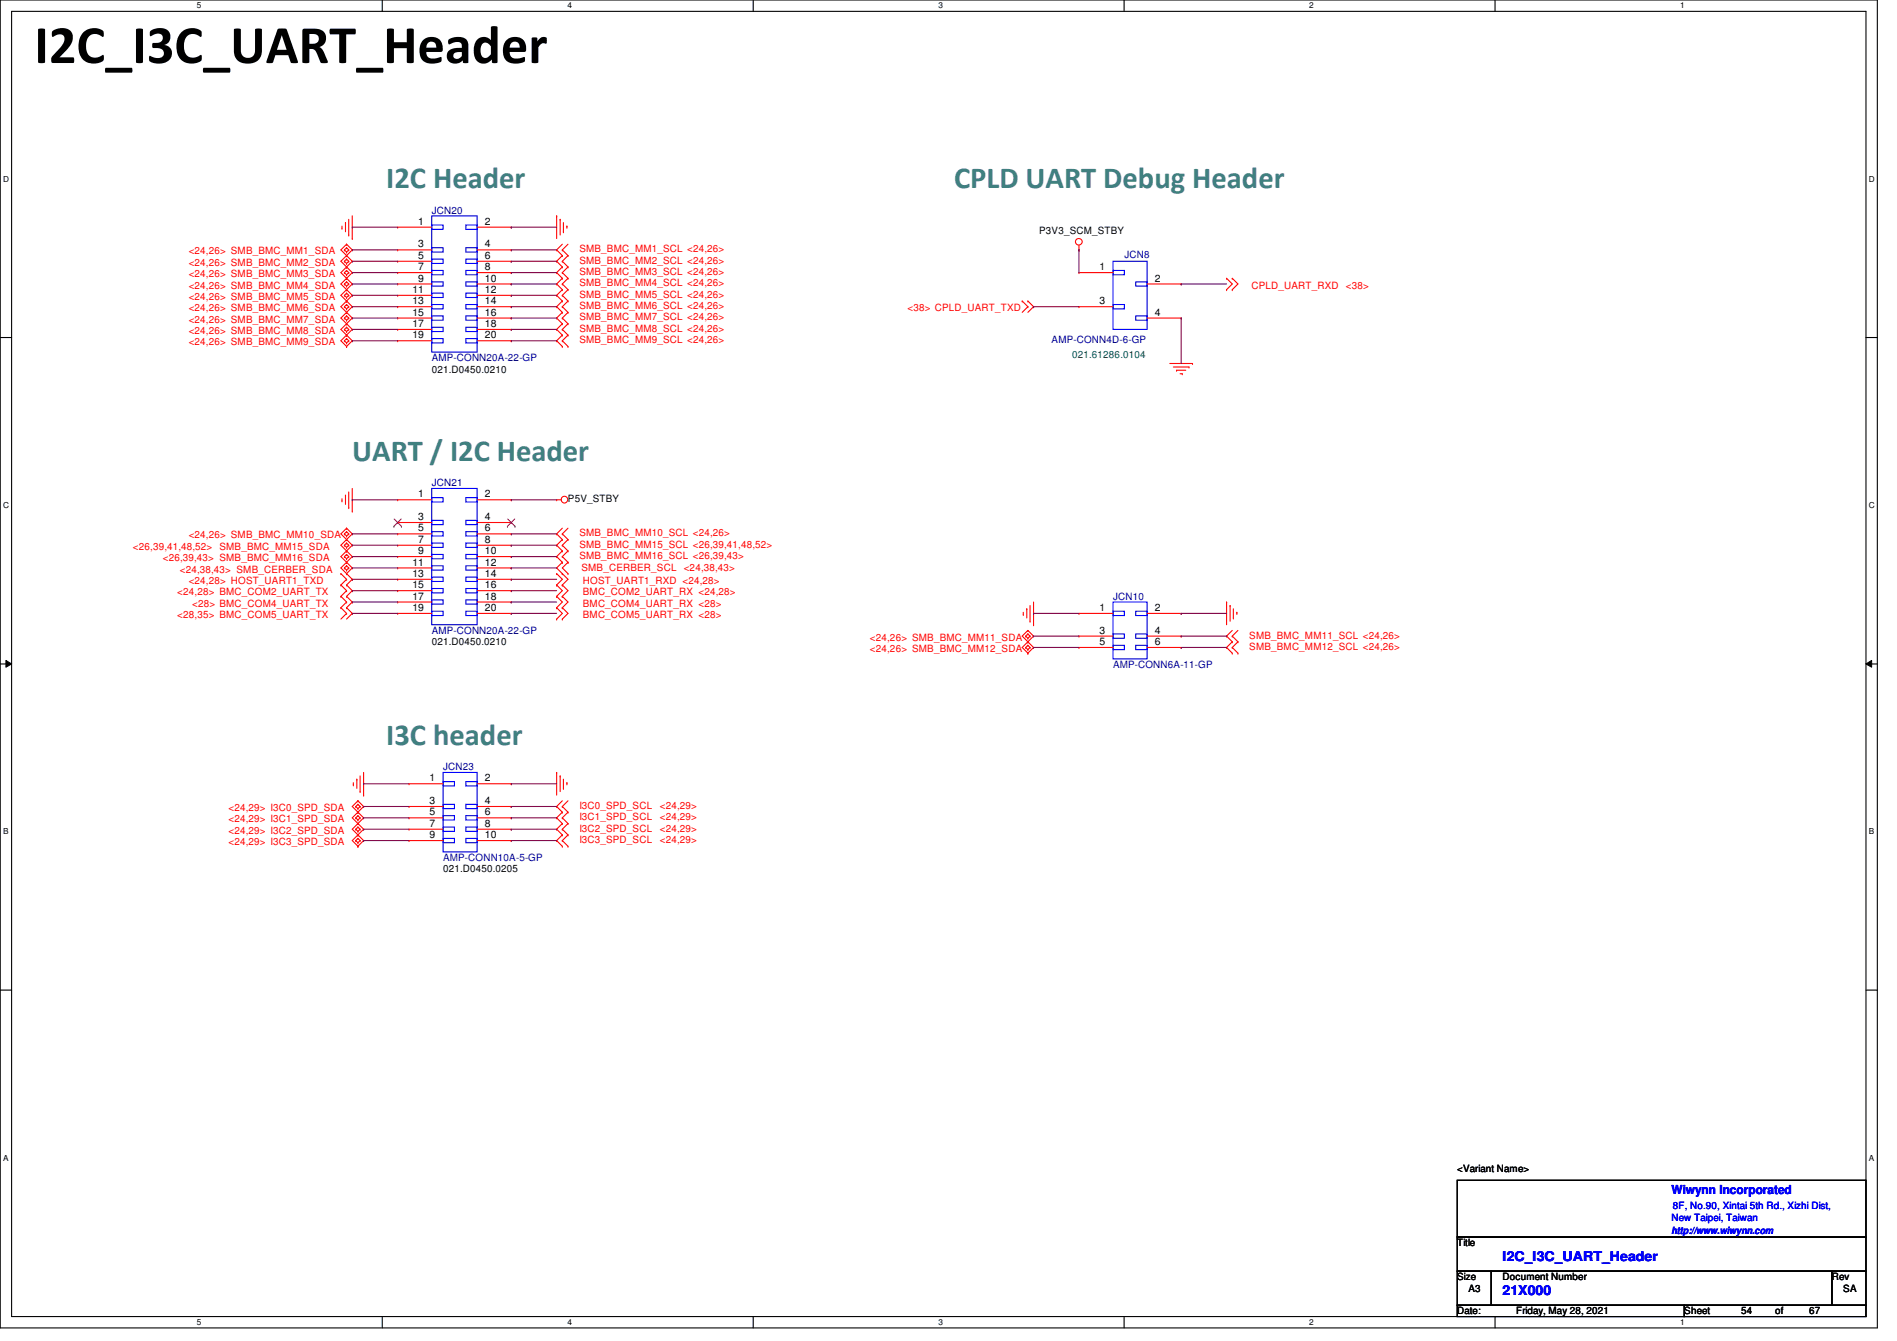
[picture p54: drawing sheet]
<svg xmlns="http://www.w3.org/2000/svg" width="297mm" height="210mm" viewBox="0 0 297 210" stroke-linecap="round" stroke-linejoin="round" font-family="sans-serif">
<defs><g id="words">
<text font-size="8.5" x="5.4" y="9.9">I2C_I3C_UART_Header</text>
<g font-size="4.8" fill="#408080">
<text x="60.5" y="29.5">I2C Header</text>
<text x="149.4" y="29.5">CPLD UART Debug Header</text>
<text x="55.2" y="72.1">UART / I2C Header</text>
<text x="60.5" y="116.6">I3C header</text>
</g>
<g font-size="2.1" fill="#00f">
<text x="235.3" y="197.4">I2C_I3C_UART_Header</text>
<text x="235.3" y="202.7">21X000</text>
</g>
<text font-size="1.9" fill="#00f" x="261.7" y="186.9">Wiwynn Incorporated</text>
<g font-size="1.6">
<text x="65.5" y="35.2">1</text>
<text x="75.9" y="35.2">2</text>
<text x="65.5" y="38.7">3</text>
<text x="65.5" y="40.5">5</text>
<text x="75.9" y="38.7">4</text>
<text x="75.9" y="40.5">6</text>
<text x="162.7" y="36.7">P3V3_SCM_STBY</text>
<text x="64.6" y="45.8">11</text>
<text x="64.6" y="47.6">13</text>
<text x="65.5" y="42.3">7</text>
<text x="65.5" y="44.1">9</text>
<text x="75.9" y="42.3">8</text>
<text x="75.9" y="44.1">10</text>
<text x="75.9" y="45.8">12</text>
<text x="75.9" y="47.6">14</text>
<text x="172.2" y="42.3">1</text>
<text x="172.2" y="47.6">3</text>
<text x="180.8" y="44.1">2</text>
<text x="64.6" y="49.4">15</text>
<text x="64.6" y="51.2">17</text>
<text x="64.6" y="53">19</text>
<text x="75.9" y="49.4">16</text>
<text x="75.9" y="51.2">18</text>
<text x="75.9" y="53">20</text>
<text x="180.8" y="49.4">4</text>
<text x="67.6" y="58.3">021.D0450.0210</text>
<text x="65.5" y="77.9">1</text>
<text x="75.9" y="77.9">2</text>
<text x="65.5" y="81.4">3</text>
<text x="65.5" y="83.2">5</text>
<text x="75.9" y="81.4">4</text>
<text x="75.9" y="83.2">6</text>
<text x="88.9" y="78.6">P5V_STBY</text>
<text x="64.6" y="88.5">11</text>
<text x="65.5" y="85">7</text>
<text x="65.5" y="86.7">9</text>
<text x="75.9" y="85">8</text>
<text x="75.9" y="86.7">10</text>
<text x="75.9" y="88.5">12</text>
<text x="64.6" y="90.3">13</text>
<text x="64.6" y="92.1">15</text>
<text x="64.6" y="93.9">17</text>
<text x="64.6" y="95.6">19</text>
<text x="75.9" y="90.3">14</text>
<text x="75.9" y="92.1">16</text>
<text x="75.9" y="93.9">18</text>
<text x="75.9" y="95.6">20</text>
<text x="172.2" y="95.6">1</text>
<text x="180.8" y="95.6">2</text>
<text x="67.6" y="101">021.D0450.0210</text>
<text x="172.2" y="99.2">3</text>
<text x="172.2" y="101">5</text>
<text x="180.8" y="99.2">4</text>
<text x="180.8" y="101">6</text>
<text x="67.3" y="122.3">1</text>
<text x="67.3" y="125.9">3</text>
<text x="75.9" y="122.3">2</text>
<text x="75.9" y="125.9">4</text>
<text x="67.3" y="127.6">5</text>
<text x="67.3" y="129.4">7</text>
<text x="67.3" y="131.2">9</text>
<text x="75.9" y="127.6">6</text>
<text x="75.9" y="129.4">8</text>
<text x="75.9" y="131.2">10</text>
<text x="69.4" y="136.6">021.D0450.0205</text>
<text x="228.2" y="183.5">&lt;Variant Name&gt;</text>
<text x="228.2" y="195.1">Title</text>
<text x="228.2" y="200.4">Size</text>
<text x="230" y="202.2">A3</text>
<text x="235.3" y="200.4">Document Number</text>
<text x="286.8" y="200.4">Rev</text>
<text x="288.6" y="202.2">SA</text>
<text x="228.2" y="205.7">Date:</text>
<text x="237.4" y="205.7">Friday, May 28, 2021</text>
<text x="263.7" y="205.7">Sheet</text>
<text x="272.6" y="205.7">54</text>
<text x="278" y="205.7">of</text>
<text x="283.3" y="205.7">67</text>
</g>
<g font-size="1.6" fill="#000080">
<text x="67.6" y="33.4">JCN20</text>
<text x="176.1" y="40.4">JCN8</text>
<text x="164.7" y="53.7">AMP-CONN4D-6-GP</text>
<text x="67.6" y="56.6">AMP-CONN20A-22-GP</text>
<text x="67.6" y="76.1">JCN21</text>
<text x="174.3" y="93.9">JCN10</text>
<text x="67.6" y="99.2">AMP-CONN20A-22-GP</text>
<text x="174.3" y="104.6">AMP-CONN6A-11-GP</text>
<text x="69.4" y="120.6">JCN23</text>
<text x="69.4" y="134.8">AMP-CONN10A-5-GP</text>
</g>
<g font-size="1.6" fill="#f00">
<text x="29.5" y="39.8">&lt;24,26&gt; SMB_BMC_MM1_SDA</text>
<text x="29.5" y="41.6">&lt;24,26&gt; SMB_BMC_MM2_SDA</text>
<text x="90.7" y="39.5">SMB_BMC_MM1_SCL &lt;24,26&gt;</text>
<text x="90.7" y="41.3">SMB_BMC_MM2_SCL &lt;24,26&gt;</text>
<text x="29.5" y="43.4">&lt;24,26&gt; SMB_BMC_MM3_SDA</text>
<text x="29.5" y="45.2">&lt;24,26&gt; SMB_BMC_MM4_SDA</text>
<text x="29.5" y="46.9">&lt;24,26&gt; SMB_BMC_MM5_SDA</text>
<text x="90.7" y="43.1">SMB_BMC_MM3_SCL &lt;24,26&gt;</text>
<text x="90.7" y="44.8">SMB_BMC_MM4_SCL &lt;24,26&gt;</text>
<text x="90.7" y="46.6">SMB_BMC_MM5_SCL &lt;24,26&gt;</text>
<text x="196" y="45.2">CPLD_UART_RXD</text>
<text x="210.7" y="45.2">&lt;38&gt;</text>
<text x="29.5" y="48.7">&lt;24,26&gt; SMB_BMC_MM6_SDA</text>
<text x="29.5" y="50.5">&lt;24,26&gt; SMB_BMC_MM7_SDA</text>
<text x="29.5" y="52.3">&lt;24,26&gt; SMB_BMC_MM8_SDA</text>
<text x="90.7" y="48.4">SMB_BMC_MM6_SCL &lt;24,26&gt;</text>
<text x="90.7" y="50.2">SMB_BMC_MM7_SCL &lt;24,26&gt;</text>
<text x="90.7" y="51.9">SMB_BMC_MM8_SCL &lt;24,26&gt;</text>
<text x="90.7" y="53.7">SMB_BMC_MM9_SCL &lt;24,26&gt;</text>
<text x="142.1" y="48.7">&lt;38&gt; CPLD_UART_TXD</text>
<text x="29.5" y="54.1">&lt;24,26&gt; SMB_BMC_MM9_SDA</text>
<text x="90.7" y="83.9">SMB_BMC_MM10_SCL &lt;24,26&gt;</text>
<text x="20.8" y="86.1">&lt;26,39,41,48,52&gt;</text>
<text x="25.5" y="87.8">&lt;26,39,43&gt; SMB_BMC_MM16_SDA</text>
<text x="28.1" y="89.6">&lt;24,38,43&gt; SMB_CERBER_SDA</text>
<text x="29.5" y="84.3">&lt;24,26&gt; SMB_BMC_MM10_SDA</text>
<text x="34.4" y="86.1">SMB_BMC_MM15_SDA</text>
<text x="90.7" y="85.7">SMB_BMC_MM15_SCL &lt;26,39,41,48,52&gt;</text>
<text x="90.7" y="87.5">SMB_BMC_MM16_SCL &lt;26,39,43&gt;</text>
<text x="91.1" y="89.5">SMB_CERBER_SCL</text>
<text x="107.1" y="89.5">&lt;24,38,43&gt;</text>
<text x="27.8" y="93.2">&lt;24,28&gt; BMC_COM2_UART_TX</text>
<text x="29.5" y="91.4">&lt;24,28&gt; HOST_UART1_TXD</text>
<text x="30.1" y="95">&lt;28&gt; BMC_COM4_UART_TX</text>
<text x="91.3" y="91.4">HOST_UART1_RXD &lt;24,28&gt;</text>
<text x="91.3" y="93.2">BMC_COM2_UART_RX &lt;24,28&gt;</text>
<text x="91.3" y="95">BMC_COM4_UART_RX &lt;28&gt;</text>
<text x="27.8" y="96.7">&lt;28,35&gt; BMC_COM5_UART_TX</text>
<text x="91.3" y="96.7">BMC_COM5_UART_RX &lt;28&gt;</text>
<text x="136.2" y="100.3">&lt;24,26&gt; SMB_BMC_MM11_SDA</text>
<text x="195.6" y="99.9">SMB_BMC_MM11_SCL &lt;24,26&gt;</text>
<text x="195.6" y="101.7">SMB_BMC_MM12_SCL &lt;24,26&gt;</text>
<text x="136.2" y="102.1">&lt;24,26&gt; SMB_BMC_MM12_SDA</text>
<text x="35.8" y="127">&lt;24,29&gt; I3C0_SPD_SDA</text>
<text x="35.8" y="128.7">&lt;24,29&gt; I3C1_SPD_SDA</text>
<text x="35.8" y="130.5">&lt;24,29&gt; I3C2_SPD_SDA</text>
<text x="90.7" y="126.6">I3C0_SPD_SCL</text>
<text x="90.7" y="128.4">I3C1_SPD_SCL</text>
<text x="90.7" y="130.2">I3C2_SPD_SCL</text>
<text x="90.7" y="132">I3C3_SPD_SCL</text>
<text x="103.3" y="126.6">&lt;24,29&gt;</text>
<text x="103.3" y="128.4">&lt;24,29&gt;</text>
<text x="103.3" y="130.2">&lt;24,29&gt;</text>
<text x="103.3" y="132">&lt;24,29&gt;</text>
<text x="35.8" y="132.3">&lt;24,29&gt; I3C3_SPD_SDA</text>
</g>
<text font-size="1.6" fill="#008000" x="167.9" y="56">021.61286.0104</text>
<g font-size="1.6" fill="#00f">
<text x="261.7" y="191.1">New Taipei, Taiwan</text>
<text x="262" y="189.2">8F, No.90, Xintai 5th Rd., Xizhi Dist,</text>
<text x="261.7" y="193.1">http://www.wiwynn.com</text>
</g>
<g font-size="1.3">
<text x="30.8" y="1.3">5</text>
<text x="88.9" y="1.3">4</text>
<text x="146.9" y="1.3">3</text>
<text x="205" y="1.3">2</text>
<text x="263.1" y="1.3">1</text>
<text x=".5" y="28.4">D</text>
<text x="292.6" y="28.4">D</text>
<text x=".5" y="79.5">C</text>
<text x="292.6" y="79.5">C</text>
<text x=".5" y="130.6">B</text>
<text x="292.6" y="130.6">B</text>
<text x=".5" y="181.7">A</text>
<text x="292.6" y="181.7">A</text>
<text x="30.8" y="207.4">5</text>
<text x="88.9" y="207.4">4</text>
<text x="146.9" y="207.4">3</text>
<text x="205" y="207.4">2</text>
<text x="263.1" y="207.4">1</text>
</g>
</g></defs>
<path d="M0 0h294v207.9h-294zM1.8 1.8h290.4v204.3h-290.4z" fill="none" stroke="#000" stroke-width=".17"/>
<g fill="#fff">
<path d="M30.8 .2h.7v1.4h-.7z"/>
<path d="M30.8 206.2h.7v1.4h-.7z"/>
</g>
<path d="M59.9 0v1.8M59.9 206.1v1.8" fill="none" stroke="#000" stroke-width=".17"/>
<g fill="#fff">
<path d="M88.9 .2h.6v1.4h-.6z"/>
<path d="M88.9 206.2h.6v1.4h-.6z"/>
</g>
<path d="M117.9 0v1.8M117.9 206.1v1.8" fill="none" stroke="#000" stroke-width=".17"/>
<g fill="#fff">
<path d="M146.9 .2h.7v1.4h-.7z"/>
<path d="M146.9 206.2h.7v1.4h-.7z"/>
</g>
<path d="M176 0v1.8M176 206.1v1.8" fill="none" stroke="#000" stroke-width=".17"/>
<g fill="#fff">
<path d="M205 .2h.7v1.4h-.7z"/>
<path d="M205 206.2h.7v1.4h-.7z"/>
</g>
<path d="M234.1 0v1.8M234.1 206.1v1.8" fill="none" stroke="#000" stroke-width=".17"/>
<g fill="#fff">
<path d="M263.1 .2h.7v1.4h-.7z"/>
<path d="M263.1 206.2h.7v1.4h-.7z"/>
<path d="M.5 27.3h.9v1.4h-.9z"/>
<path d="M292.6 27.3h.9v1.4h-.9z"/>
<path d="M.5 78.4h.9v1.4h-.9z"/>
<path d="M292.6 78.4h.9v1.4h-.9z"/>
</g>
<path d="M0 52.8h1.8M292.2 52.8h1.8" fill="none" stroke="#000" stroke-width=".17"/>
<g fill="#fff">
<path d="M.5 129.5h.8v1.4h-.8z"/>
<path d="M292.6 129.5h.9v1.4h-.9z"/>
</g>
<path d="M0 103.9h1.8M292.2 103.9h1.8" fill="none" stroke="#000" stroke-width=".17"/>
<path d="M.9 103.4l.9 .5-.9 .5zM292.2 103.9l.9-.5v1z" fill="#000"/>
<path d="M.9 103.4l.9 .5-.9 .5zM292.2 103.9l.9-.5v1z" fill="none" stroke="#000" stroke-width=".16"/>
<g fill="#fff">
<path d="M.5 180.5h.8v1.4h-.8z"/>
<path d="M292.6 180.5h.9v1.4h-.9z"/>
</g>
<path d="M0 155h1.8M292.2 155h1.8M228.2 184.7h64v8.9h-64zM228.2 193.6h64v5.4h-64zM228.2 199h5.3v5.3h-5.3zM233.5 199h53.3v5.3h-53.3zM286.8 199h5.4v5.3h-5.4zM228.2 204.3h35.5v1.8h-35.5zM263.7 204.3h28.5v1.8h-28.5z" fill="none" stroke="#000" stroke-width=".17"/>
<g fill="none" stroke="#f00" stroke-width=".17">
<path d="M53.5 35.7h.1M53.5 35.4v.3M53.9 39.1h.1M53.9 39.1l.4 .4M54.1 34.8h.1M54.1 34.8v1.5M54.3 38.2h.1M54.3 39.5h.1M54.3 38.8h.1M54.3 38.2l-.9 .9 1.8 1.8-1.8 1.8 1.8 1.7-1.8 1.8 1.8 1.8-1.8 1.8 1.8 1.8-1.8 1.7 .9 .9M54.3 38.2l.9 .9-1.8 1.8 1.8 1.8-1.8 1.7 1.8 1.8-1.8 1.8 1.8 1.8-1.8 1.8 1.8 1.7-.9 .9M54.3 38.8l.3 .3"/>
<path d="M54.3 38.8l-.4 .3M54.6 36.8h.1M54.6 39.1h.1M54.6 34.3v2.5M54.6 39.1l-.3 .4M55.2 37.3h.1M55.2 33.8v3.5M62.3 35.6h.1M62.3 39.1h.1M62.3 35.6h5.3M62.3 39.1h5.3M74.7 35.6h5.3"/>
<path d="M74.7 39.1h5.3M80 35.6h.1M80 39.1h.1M87.2 33.8h.1M87.2 39.1h.1M87.2 33.8v3.5M87.2 39.1l.8 .9M87.7 34.3h.1M87.7 34.3v2.5M88 39.1h.1M88 39.1l.9 .9M88 38.2l-.8 .9"/>
<path d="M88.2 36.3h.1M88.2 34.8v1.5M88.8 35.4h.1M88.8 35.4v.3M88.9 38.2l-.9 .9M168.9 39.1h.1M168.9 38.4v.7M53.9 40.9h.1M53.9 42.7h.1M53.9 44.4h.1M53.9 46.2h.1M53.9 48h.1"/>
<path d="M53.9 49.8h.1M53.9 51.6h.1M53.9 53.3h.1M53.9 40.9l.4 .3M53.9 42.7l.4 .3M53.9 44.4l.4 .4M53.9 46.2l.4 .4M53.9 48l.4 .3M53.9 49.8l.4 .3M53.9 51.6l.4 .3M53.9 53.3l.4 .4M54.3 40h.1"/>
<path d="M54.3 41.8h.1M54.3 41.2h.1M54.3 40.6h.1M54.3 43.6h.1M54.3 43h.1M54.3 42.3h.1M54.3 45.3h.1M54.3 44.8h.1M54.3 44.1h.1M54.3 47.1h.1M54.3 46.6h.1M54.3 45.9h.1"/>
<path d="M54.3 48.9h.1M54.3 48.3h.1M54.3 47.7h.1M54.3 50.7h.1M54.3 50.1h.1M54.3 49.4h.1M54.3 52.5h.1M54.3 51.9h.1M54.3 51.2h.1M54.3 54.2h.1M54.3 53.7h.1M54.3 53h.1"/>
<path d="M54.3 40.6l.3 .3M54.3 40.6l-.4 .3M54.3 42.3l.3 .4M54.3 42.3l-.4 .4M54.3 44.1l.3 .3M54.3 44.1l-.4 .3M54.3 45.9l.3 .3M54.3 45.9l-.4 .3M54.3 47.7l.3 .3M54.3 47.7l-.4 .3M54.3 49.4l.3 .4M54.3 49.4l-.4 .4"/>
<path d="M54.3 51.2l.3 .4M54.3 51.2l-.4 .4M54.3 53l.3 .3M54.3 53l-.4 .3M54.6 40.9h.1M54.6 42.7h.1M54.6 44.4h.1M54.6 46.2h.1M54.6 48h.1M54.6 49.8h.1M54.6 51.6h.1M54.6 53.3h.1"/>
<path d="M54.6 40.9l-.3 .3M54.6 42.7l-.3 .3M54.6 44.4l-.3 .4M54.6 46.2l-.3 .4M54.6 48l-.3 .3M54.6 49.8l-.3 .3M54.6 51.6l-.3 .3M54.6 53.3l-.3 .4M62.3 40.9h.1M62.3 42.7h.1M62.3 44.4h.1M62.3 46.2h.1"/>
<path d="M62.3 48h.1M62.3 49.8h.1M62.3 51.6h.1M62.3 53.3h.1M62.3 42.7h5.3M62.3 48h5.3M62.3 44.4h5.3M62.3 49.8h5.3M62.3 40.9h5.3M62.3 46.2h5.3M62.3 51.6h5.3M62.3 53.3h5.3"/>
<path d="M74.7 42.7h5.3M74.7 48h5.3M74.7 44.4h5.3M74.7 49.8h5.3M74.7 40.9h5.3M74.7 46.2h5.3M74.7 51.6h5.3M74.7 53.3h5.3M80 40.9h.1M80 42.7h.1M80 44.4h.1M80 46.2h.1"/>
<path d="M80 48h.1M80 49.8h.1M80 51.6h.1M80 53.3h.1M87.2 40.9h.1M87.2 42.7h.1M87.2 44.4h.1M87.2 46.2h.1M87.2 48h.1M87.2 49.8h.1M87.2 51.6h.1M87.2 53.3h.1"/>
<path d="M87.2 40.9l.8 .9M87.2 42.7l.8 .9M87.2 44.4l.8 .9M87.2 46.2l.8 .9M87.2 48l.8 .9M87.2 49.8l.8 .9M87.2 51.6l.8 .9M87.2 53.3l.8 .9M88 40h.1M88 40.9h.1M88 41.8h.1M88 42.7h.1"/>
<path d="M88 43.6h.1M88 44.4h.1M88 45.3h.1M88 46.2h.1M88 47.1h.1M88 48h.1M88 48.9h.1M88 49.8h.1M88 50.7h.1M88 51.6h.1M88 52.5h.1M88 53.3h.1"/>
<path d="M88 54.2h.1M88 40.9l.9 .9M88 40l-.8 .9M88 42.7l.9 .9M88 41.8l-.8 .9M88 44.4l.9 .9M88 43.6l-.8 .8M88 46.2l.9 .9M88 45.3l-.8 .9M88 48l.9 .9M88 47.1l-.8 .9M88 49.8l.9 .9"/>
<path d="M88 48.9l-.8 .9M88 51.6l.9 .9M88 50.7l-.8 .9M88 53.3l.9 .9M88 52.5l-.8 .8M88.9 40h.1M88.9 41.8h.1M88.9 43.6h.1M88.9 45.3h.1M88.9 47.1h.1M88.9 48.9h.1M88.9 50.7h.1"/>
<path d="M88.9 52.5h.1M88.9 54.2h.1M88.9 40l-.9 .9M88.9 41.8l-.9 .9M88.9 43.6l-.9 .8M88.9 45.3l-.9 .9M88.9 47.1l-.9 .9M88.9 48.9l-.9 .9M88.9 50.7l-.9 .9M88.9 52.5l-.9 .8M160.1 47.1h.1M160.1 47.1l.8 .9"/>
<path d="M160.9 48h.1M160.9 47.1h.1M160.9 48l-.8 .9M160.9 47.1l.9 .9M161.8 48h.1M161.8 48l-.9 .9M168.9 42.7h.1M168.9 48h.1M168.9 42.7h5.4M168.9 48h5.4M179.6 44.4h5.4M179.6 49.8h5.4"/>
<path d="M183.2 56.9h3.5M183.7 57.4h2.5M184.2 58h.1M184.2 58h1.5M184.8 58.5h.3M185 44.4h.1M185 49.8h.1M185.1 58.5h.1M186.2 57.4h.1M186.7 56.9h.1M192.1 43.6h.1M192.1 45.3h.1"/>
<path d="M192.1 43.6l.9 .8-.9 .9M193 43.6h.1M193 45.3h.1M193 43.6l.8 .8-.8 .9M53.5 78.4h.1M53.5 78.1v.3M54.1 77.5h.1M54.1 77.5v1.5M54.6 79.5h.1M54.6 77v2.5M55.2 76.5v3.5M62.3 78.2h.1"/>
<path d="M62.3 78.2h5.3M74.7 78.2h5.3M80 78.2h.1M87.2 78.2h.1M87.2 78.2h.7M53.4 89.8h.1M53.4 91.6h.1M53.4 93.3h.1M53.4 95.1h.1M53.4 89.8l.9 .9M53.4 91.6l.9 .9M53.4 93.3l.9 .9"/>
<path d="M53.4 95.1l.9 .9M53.9 83.6h.1M53.9 85.3h.1M53.9 87.1h.1M53.9 88.9h.1M53.9 83.6l.4 .3M53.9 85.3l.4 .4M53.9 87.1l.4 .4M53.9 88.9l.4 .3M54.3 82.7h.1M54.3 84.5h.1M54.3 83.9h.1"/>
<path d="M54.3 83.2h.1M54.3 86.2h.1M54.3 85.7h.1M54.3 85h.1M54.3 88h.1M54.3 87.5h.1M54.3 86.8h.1M54.3 89.8h.1M54.3 89.2h.1M54.3 88.6h.1M54.3 90.7h.1M54.3 92.5h.1"/>
<path d="M54.3 91.6h.1M54.3 94.2h.1M54.3 93.3h.1M54.3 96h.1M54.3 95.1h.1M54.3 82.7l-.9 .9 1.8 1.7-1.8 1.8 1.8 1.8-.9 .9M54.3 82.7l.9 .9-1.8 1.7 1.8 1.8-1.8 1.8 1.8 1.8M54.3 83.2l.3 .4M54.3 83.2l-.4 .4M54.3 85l.3 .3M54.3 85l-.4 .3M54.3 86.8l.3 .3"/>
<path d="M54.3 86.8l-.4 .3M54.3 88.6l.3 .3M54.3 88.6l-.4 .3M54.3 90.7l-.9 .9M54.3 92.5l-.9 .8M54.3 91.6l.9 .9M54.3 94.2l-.9 .9M54.3 93.3l.9 .9M54.3 96l-.9 .9M54.3 95.1l.9 .9M54.6 83.6h.1M54.6 85.3h.1"/>
<path d="M54.6 87.1h.1M54.6 88.9h.1M54.6 83.6l-.3 .3M54.6 85.3l-.3 .4M54.6 87.1l-.3 .4M54.6 88.9l-.3 .3M55.2 80h.1M55.2 90.7h.1M55.2 92.5h.1M55.2 94.2h.1M55.2 96h.1M55.2 90.7l-.9 .9"/>
<path d="M55.2 92.5l-.9 .8M55.2 94.2l-.9 .9M55.2 96l-.9 .9M62.3 81.8h.1M62.3 83.6h.1M62.3 85.3h.1M62.3 87.1h.1M62.3 88.9h.1M62.3 90.7h.1M62.3 92.5h.1M62.3 94.2h.1M62.3 96h.1"/>
<path d="M62.3 96h5.3M62.3 81.8h5.3M62.3 83.6h5.3M62.3 85.3h5.3M62.3 87.1h5.3M62.3 88.9h5.3M62.3 90.7h5.3M62.3 92.5h5.3M62.3 94.2h5.3M74.7 96h5.3M74.7 81.8h5.3M74.7 83.6h5.3"/>
<path d="M74.7 85.3h5.3M74.7 87.1h5.3M74.7 88.9h5.3M74.7 90.7h5.3M74.7 92.5h5.3M74.7 94.2h5.3M80 81.8h.1M80 83.6h.1M80 85.3h.1M80 87.1h.1M80 88.9h.1M80 90.7h.1"/>
<path d="M80 92.5h.1M80 94.2h.1M80 96h.1M87.2 83.6h.1M87.2 85.3h.1M87.2 87.1h.1M87.2 89.8h.1M87.2 91.6h.1M87.2 93.3h.1M87.2 95.1h.1M87.2 96.9h.1M87.2 83.6l.8 .9"/>
<path d="M87.2 85.3l.8 .9M87.2 87.1l.8 .9M87.2 89.8l.8 .9-.8 .9M87.2 91.6l.8 .9-.8 .8M87.2 93.3l.8 .9-.8 .9M87.2 95.1l.8 .9-.8 .9M88 83.6h.1M88 84.5h.1M88 85.3h.1M88 86.2h.1M88 87.1h.1M88 88h.1"/>
<path d="M88 89.8h.1M88 91.6h.1M88 93.3h.1M88 95.1h.1M88 96.9h.1M88 83.6l.9 .9M88 82.7l-.8 .9M88 85.3l.9 .9M88 84.5l-.8 .8M88 87.1l.9 .9M88 86.2l-.8 .9M88 88l-.8 .9 1.7 1.8-.9 .9"/>
<path d="M88 91.6l.9 .9-.9 .8M88 93.3l.9 .9-.9 .9M88 95.1l.9 .9-.9 .9M88.9 84.5h.1M88.9 86.2h.1M88.9 88h.1M88.9 89.8h.1M88.9 82.7l-.9 .9M88.9 84.5l-.9 .8M88.9 86.2l-.9 .9M88.9 88l-.9 .9 .9 .9M160.2 96.2h.1"/>
<path d="M160.2 95.8v.4M160.6 99.6h.1M160.6 99.6l.3 .3M160.8 95.3h.1M160.8 95.3v1.4M160.9 98.7h.1M160.9 99.9h.1M160.9 99.2h.1M160.9 98.7l-.8 .9 1.7 1.7-.9 .9M160.9 98.7l.9 .9-1.7 1.7 .8 .9M160.9 99.2l.4 .4M160.9 99.2l-.3 .4"/>
<path d="M161.3 97.2h.1M161.3 99.6h.1M161.3 94.8v2.4M161.3 99.6l-.4 .3M161.8 97.8h.1M161.8 94.2v3.6M168.9 96h.1M168.9 99.6h.1M168.9 96h5.4M168.9 99.6h5.4M179.6 96h5.4M179.6 99.6h5.4"/>
<path d="M185 96h.1M185 99.6h.1M192.1 94.2h.1M192.1 99.6h.1M192.1 94.2v3.6M192.1 99.6l.9 .9M192.6 94.8h.1M192.6 94.8v2.4M193 99.6h.1M193 99.6l.8 .9M193 98.7l-.9 .9M193.1 96.7h.1"/>
<path d="M193.1 95.3v1.4M193.7 95.8h.1M193.7 95.8v.4M193.8 98.7l-.8 .9M160.6 101.3h.1M160.6 101.3l.3 .4M160.9 100.5h.1M160.9 102.2h.1M160.9 101.7h.1M160.9 101h.1M160.9 101l.4 .3M160.9 101l-.3 .3"/>
<path d="M161.3 101.3h.1M161.3 101.3l-.4 .4M168.9 101.3h.1M168.9 101.3h5.4M179.6 101.3h5.4M185 101.3h.1M192.1 101.3h.1M192.1 101.3l.9 .9M193 100.5h.1M193 101.3h.1M193 102.2h.1M193 101.3l.8 .9"/>
<path d="M193 100.5l-.9 .8M193.8 100.5h.1M193.8 102.2h.1M193.8 100.5l-.8 .8M55.3 122.9h.1M55.3 122.5v.4M55.7 126.2h.1M55.7 128h.1M55.7 129.8h.1M55.7 131.6h.1M55.7 126.2l.3 .4M55.7 128l.3 .4"/>
<path d="M55.7 129.8l.3 .3M55.7 131.6l.3 .3M55.9 122h.1M55.9 122v1.4M56 125.3h.1M56 127.1h.1M56 126.6h.1M56 125.9h.1M56 128.9h.1M56 128.4h.1M56 127.7h.1M56 130.7h.1"/>
<path d="M56 130.1h.1M56 129.5h.1M56 132.5h.1M56 131.9h.1M56 131.2h.1M56 125.3l-.8 .9 1.7 1.8-1.7 1.8 1.7 1.8-.9 .9M56 125.3l.9 .9-1.7 1.8 1.7 1.8-1.7 1.8 .8 .9M56 125.9l.4 .3M56 125.9l-.3 .3M56 127.7l.4 .3M56 127.7l-.3 .3M56 129.5l.4 .3"/>
<path d="M56 129.5l-.3 .3M56 131.2l.4 .4M56 131.2l-.3 .4M56.4 123.9h.1M56.4 126.2h.1M56.4 128h.1M56.4 129.8h.1M56.4 131.6h.1M56.4 121.5v2.4M56.4 126.2l-.4 .4M56.4 128l-.4 .4M56.4 129.8l-.4 .3"/>
<path d="M56.4 131.6l-.4 .3M56.9 124.5h.1M56.9 120.9v3.6M64 122.7h.1M64 126.2h.1M64 128h.1M64 129.8h.1M64 131.6h.1M64 122.7h5.4M64 126.2h5.4M64 128h5.4M64 129.8h5.4"/>
<path d="M64 131.6h5.4M74.7 122.7h5.3M74.7 126.2h5.3M74.7 128h5.3M74.7 129.8h5.3M74.7 131.6h5.3M80 122.7h.1M80 126.2h.1M80 128h.1M80 129.8h.1M80 131.6h.1M87.2 120.9h.1"/>
<path d="M87.2 126.2h.1M87.2 128h.1M87.2 129.8h.1M87.2 131.6h.1M87.2 120.9v3.6M87.2 126.2l.8 .9M87.2 128l.8 .9M87.2 129.8l.8 .9M87.2 131.6l.8 .9M87.7 121.5h.1M87.7 121.5v2.4M88 126.2h.1"/>
<path d="M88 127.1h.1M88 128h.1M88 128.9h.1M88 129.8h.1M88 130.7h.1M88 131.6h.1M88 132.5h.1M88 126.2l.9 .9M88 125.3l-.8 .9M88 128l.9 .9M88 127.1l-.8 .9M88 129.8l.9 .9"/>
<path d="M88 128.9l-.8 .9M88 131.6l.9 .9M88 130.7l-.8 .9M88.2 123.4h.1M88.2 122v1.4M88.8 122.5h.1M88.8 122.5v.4M88.9 127.1h.1M88.9 128.9h.1M88.9 130.7h.1M88.9 132.5h.1M88.9 125.3l-.9 .9"/>
<path d="M88.9 127.1l-.9 .9M88.9 128.9l-.9 .9M88.9 130.7l-.9 .9"/>
<circle cx="168.9" cy="37.8" r=".52"/>
<circle cx="88.4" cy="78.2" r=".52"/>
</g>
<g fill="none" stroke="#00f" stroke-width=".17">
<path d="M67.6 35.2h1.8v.7h-1.8zM67.6 38.8h1.8v.7h-1.8zM67.6 33.8h7.1v21.3h-7.1zM72.9 35.2h1.8v.7h-1.8zM72.9 38.8h1.8v.7h-1.8zM67.6 40.6h1.8v.6h-1.8zM67.6 42.3h1.8v.7h-1.8zM67.6 44.1h1.8v.7h-1.8zM67.6 45.9h1.8v.7h-1.8zM67.6 47.7h1.8v.6h-1.8zM67.6 49.4h1.8v.7h-1.8zM67.6 51.2h1.8v.7h-1.8z"/>
<path d="M67.6 53h1.8v.7h-1.8zM72.9 40.6h1.8v.6h-1.8zM72.9 42.3h1.8v.7h-1.8zM72.9 44.1h1.8v.7h-1.8zM72.9 45.9h1.8v.7h-1.8zM72.9 47.7h1.8v.6h-1.8zM72.9 49.4h1.8v.7h-1.8zM72.9 51.2h1.8v.7h-1.8zM72.9 53h1.8v.7h-1.8zM174.3 47.7h1.8v.6h-1.8zM174.3 42.3h1.8v.7h-1.8zM174.3 40.9h5.3v10.7h-5.3z"/>
<path d="M177.8 49.4h1.8v.7h-1.8zM177.8 44.1h1.8v.7h-1.8zM67.6 77.9h1.8v.7h-1.8zM67.6 76.5h7.1v21.3h-7.1zM72.9 77.9h1.8v.7h-1.8zM67.6 81.4h1.8v.7h-1.8zM67.6 83.2h1.8v.7h-1.8zM67.6 85h1.8v.7h-1.8zM67.6 86.8h1.8v.7h-1.8zM67.6 88.6h1.8v.6h-1.8zM67.6 90.3h1.8v.7h-1.8zM67.6 92.1h1.8v.7h-1.8z"/>
<path d="M67.6 93.9h1.8v.7h-1.8zM67.6 95.7h1.8v.7h-1.8zM72.9 81.4h1.8v.7h-1.8zM72.9 83.2h1.8v.7h-1.8zM72.9 85h1.8v.7h-1.8zM72.9 86.8h1.8v.7h-1.8zM72.9 88.6h1.8v.6h-1.8zM72.9 90.3h1.8v.7h-1.8zM72.9 92.1h1.8v.7h-1.8zM72.9 93.9h1.8v.7h-1.8zM72.9 95.7h1.8v.7h-1.8zM174.3 95.7h1.8v.7h-1.8z"/>
<path d="M174.3 99.2h1.8v.7h-1.8zM174.3 94.2h5.3v8.9h-5.3zM177.8 95.7h1.8v.7h-1.8zM177.8 99.2h1.8v.7h-1.8zM174.3 101h1.8v.7h-1.8zM177.8 101h1.8v.7h-1.8zM69.4 122.3h1.8v.7h-1.8zM69.4 125.9h1.8v.7h-1.8zM69.4 127.7h1.8v.7h-1.8zM69.4 129.5h1.8v.6h-1.8zM69.4 131.2h1.8v.7h-1.8zM69.4 120.9h5.3v12.4h-5.3z"/>
<path d="M72.9 122.3h1.8v.7h-1.8zM72.9 125.9h1.8v.7h-1.8zM72.9 127.7h1.8v.7h-1.8zM72.9 129.5h1.8v.6h-1.8zM72.9 131.2h1.8v.7h-1.8z"/>
</g>
<path d="M61.7 82.4h.1M61.7 81.2l1.2 1.2M62.8 81.2l-1.1 1.2M62.9 82.4h.1M79.5 82.4h.1M79.5 81.2l1.1 1.2M80.6 81.2l-1.1 1.2M80.6 82.4h.1" fill="none" stroke="#804000" stroke-width=".16"/>
<g fill="none" stroke="#800040" stroke-width=".17">
<path d="M55.2 35.6h.1M55.2 39.1h.1M55.2 35.6h7.1M55.2 39.1h7.1M80 35.6h.1M80 39.1h.1M80 35.6h7.2M80 39.1h7.2M168.9 39.1h.1M168.9 39.1v3.6M55.2 40.9h.1M55.2 42.7h.1"/>
<path d="M55.2 44.4h.1M55.2 46.2h.1M55.2 48h.1M55.2 49.8h.1M55.2 51.6h.1M55.2 53.3h.1M55.2 40.9h7.1M55.2 42.7h7.1M55.2 44.4h7.1M55.2 46.2h7.1M55.2 48h7.1M55.2 49.8h7.1"/>
<path d="M55.2 51.6h7.1M55.2 53.3h7.1M80 40.9h.1M80 42.7h.1M80 44.4h.1M80 46.2h.1M80 48h.1M80 49.8h.1M80 51.6h.1M80 53.3h.1M80 40.9h7.2M80 42.7h7.2"/>
<path d="M80 44.4h7.2M80 46.2h7.2M80 48h7.2M80 49.8h7.2M80 51.6h7.2M80 53.3h7.2M161.8 48h.1M161.8 48h7.1M185 44.4h.1M185 49.8h.1M185 44.4h7.1M185 49.8v7.1"/>
<path d="M55.2 78.2h.1M55.2 78.2h7.1M80 78.2h.1M80 78.2h7.2M55.2 83.6h.1M55.2 85.3h.1M55.2 87.1h.1M55.2 88.9h.1M55.2 90.7h.1M55.2 92.5h.1M55.2 94.2h.1M55.2 96h.1"/>
<path d="M55.2 83.6h7.1M55.2 85.3h7.1M55.2 87.1h7.1M55.2 88.9h7.1M55.2 90.7h7.1M55.2 92.5h7.1M55.2 94.2h7.1M55.2 96h7.1M80 83.6h.1M80 85.3h.1M80 87.1h.1M80 88.9h.1"/>
<path d="M80 90.7h.1M80 92.5h.1M80 94.2h.1M80 96h.1M80 83.6h7.2M80 85.3h7.2M80 87.1h7.2M80 88.9h7.2M80 90.7h7.2M80 92.5h7.2M80 94.2h7.2M80 96h7.2"/>
<path d="M161.8 96h.1M161.8 99.6h.1M161.8 96h7.1M161.8 99.6h7.1M185 96h.1M185 99.6h.1M185 96h7.1M185 99.6h7.1M161.8 101.3h.1M161.8 101.3h7.1M185 101.3h.1M185 101.3h7.1"/>
<path d="M56.9 122.7h.1M56.9 126.2h.1M56.9 128h.1M56.9 129.8h.1M56.9 131.6h.1M56.9 122.7h7.1M56.9 126.2h7.1M56.9 128h7.1M56.9 129.8h7.1M56.9 131.6h7.1M80 122.7h.1M80 126.2h.1"/>
<path d="M80 128h.1M80 129.8h.1M80 131.6h.1M80 122.7h7.2M80 126.2h7.2M80 128h7.2M80 129.8h7.2M80 131.6h7.2"/>
</g>
<use href="#words"/>
</svg>
